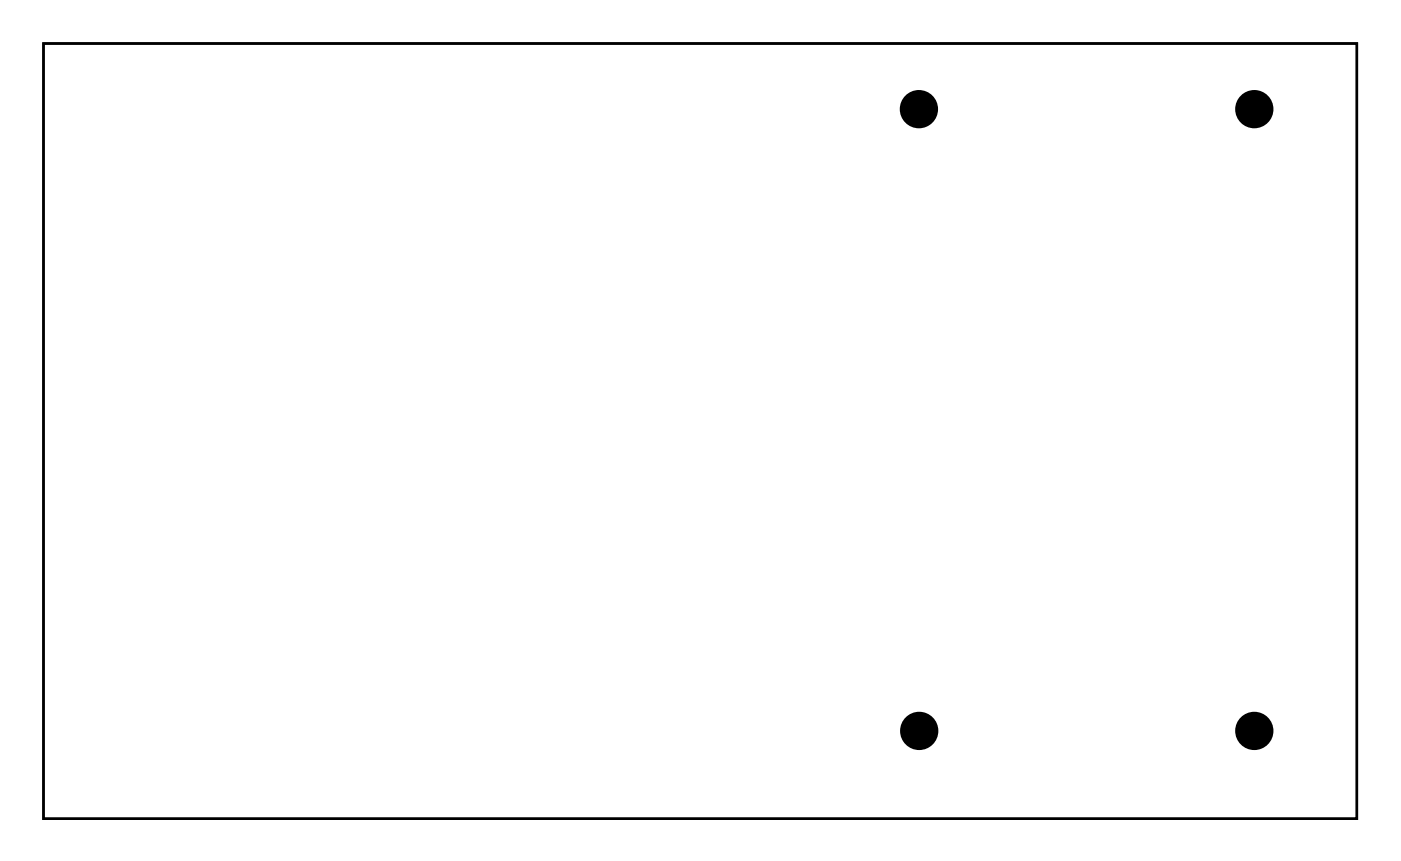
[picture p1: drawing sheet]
<svg xmlns="http://www.w3.org/2000/svg" width="117mm" height="72mm" viewBox="0 0 117 72" stroke-linecap="round" stroke-linejoin="round" font-family="sans-serif">
<path d="M3.6 3.6h109.8v64.8h-109.8z" fill="none" stroke="#000" stroke-width=".2"/>
<path d="M3.6 3.6h109.8v64.8h-109.8zM3.6 3.6v64.8h109.8v-64.8z" fill="#000"/>
<path d="M63.8 61.2h1.4v1.5h-1.4z" fill="#fff"/>
<path d="M63.8 61.2h1.4v1.5h-1.4z" fill="none" stroke="#fff" stroke-width=".76" stroke-linecap="butt"/>
<circle cx="64.5" cy="62" r=".74" fill="#fff"/>
<circle cx="64.5" cy="62" r=".74" fill="none" stroke="#fff" stroke-width=".76" stroke-linecap="butt"/>
<circle cx="64.5" cy="64.5" r=".74" fill="#fff"/>
<circle cx="64.5" cy="64.5" r=".74" fill="none" stroke="#fff" stroke-width=".76" stroke-linecap="butt"/>
<path d="M39.5 37.5a.8 .8 0 0 1 1.6 0 .8 .8 0 0 1-1.6 0zM39.9 37.5a.41 .41 0 0 0 .8 0 .41 .41 0 0 0-.8 0z" fill="#fff"/>
<g fill="none" stroke="#fff" stroke-width=".25">
<circle cx="40.3" cy="37.5" r=".79"/>
<circle cx="40.3" cy="37.5" r=".41"/>
</g>
<path d="M39.5 35.4a.8 .8 0 0 1 1.6 0 .8 .8 0 0 1-1.6 0zM39.9 35.4a.41 .41 0 0 0 .8 0 .41 .41 0 0 0-.8 0z" fill="#fff"/>
<g fill="none" stroke="#fff" stroke-width=".25">
<circle cx="40.3" cy="35.4" r=".79"/>
<circle cx="40.3" cy="35.4" r=".41"/>
</g>
<path d="M15.5 49.3a.8 .8 0 0 1 1.6 0 .8 .8 0 0 1-1.6 0zM15.9 49.3a.41 .41 0 0 0 .8 0 .41 .41 0 0 0-.8 0z" fill="#fff"/>
<g fill="none" stroke="#fff" stroke-width=".25">
<circle cx="16.3" cy="49.3" r=".41"/>
<circle cx="16.3" cy="49.3" r=".79"/>
</g>
<path d="M17.6 49.3a.8 .8 0 0 1 1.6 0 .8 .8 0 0 1-1.6 0zM18 49.3a.41 .41 0 0 0 .8 0 .41 .41 0 0 0-.8 0z" fill="#fff"/>
<g fill="none" stroke="#fff" stroke-width=".25">
<circle cx="18.4" cy="49.3" r=".41"/>
<circle cx="18.4" cy="49.3" r=".79"/>
</g>
<path d="M19.7 49.3a.8 .8 0 0 1 1.6 0 .8 .8 0 0 1-1.6 0zM20.1 49.3a.41 .41 0 0 0 .8 0 .41 .41 0 0 0-.8 0z" fill="#fff"/>
<g fill="none" stroke="#fff" stroke-width=".25">
<circle cx="20.5" cy="49.3" r=".41"/>
<circle cx="20.5" cy="49.3" r=".79"/>
</g>
<path d="M21.8 49.3a.8 .8 0 0 1 1.6 0 .8 .8 0 0 1-1.6 0zM22.2 49.3a.41 .41 0 0 0 .8 0 .41 .41 0 0 0-.8 0z" fill="#fff"/>
<g fill="none" stroke="#fff" stroke-width=".25">
<circle cx="22.6" cy="49.3" r=".41"/>
<circle cx="22.6" cy="49.3" r=".79"/>
</g>
<path d="M23.9 49.3a.8 .8 0 0 1 1.6 0 .8 .8 0 0 1-1.6 0zM24.3 49.3a.41 .41 0 0 0 .8 0 .41 .41 0 0 0-.8 0z" fill="#fff"/>
<g fill="none" stroke="#fff" stroke-width=".25">
<circle cx="24.7" cy="49.3" r=".41"/>
<circle cx="24.7" cy="49.3" r=".79"/>
</g>
<path d="M26 49.3a.8 .8 0 0 1 1.6 0 .8 .8 0 0 1-1.6 0zM26.4 49.3a.41 .41 0 0 0 .8 0 .41 .41 0 0 0-.8 0z" fill="#fff"/>
<g fill="none" stroke="#fff" stroke-width=".25">
<circle cx="26.8" cy="49.3" r=".41"/>
<circle cx="26.8" cy="49.3" r=".79"/>
</g>
<path d="M28.1 49.3a.8 .8 0 0 1 1.6 0 .8 .8 0 0 1-1.6 0zM28.5 49.3a.41 .41 0 0 0 .8 0 .41 .41 0 0 0-.8 0z" fill="#fff"/>
<g fill="none" stroke="#fff" stroke-width=".25">
<circle cx="28.9" cy="49.3" r=".41"/>
<circle cx="28.9" cy="49.3" r=".79"/>
</g>
<path d="M30.2 49.3a.8 .8 0 0 1 1.6 0 .8 .8 0 0 1-1.6 0zM30.6 49.3a.41 .41 0 0 0 .8 0 .41 .41 0 0 0-.8 0z" fill="#fff"/>
<g fill="none" stroke="#fff" stroke-width=".25">
<circle cx="31" cy="49.3" r=".79"/>
<circle cx="31" cy="49.3" r=".41"/>
</g>
<path d="M39.5 33.3a.8 .8 0 0 1 1.6 0 .8 .8 0 0 1-1.6 0zM39.9 33.3a.41 .41 0 0 0 .8 0 .41 .41 0 0 0-.8 0z" fill="#fff"/>
<g fill="none" stroke="#fff" stroke-width=".25">
<circle cx="40.3" cy="33.3" r=".79"/>
<circle cx="40.3" cy="33.3" r=".41"/>
</g>
<path d="M39.5 31.2a.8 .8 0 0 1 1.6 0 .8 .8 0 0 1-1.6 0zM39.9 31.2a.41 .41 0 0 0 .8 0 .41 .41 0 0 0-.8 0z" fill="#fff"/>
<g fill="none" stroke="#fff" stroke-width=".25">
<circle cx="40.3" cy="31.2" r=".79"/>
<circle cx="40.3" cy="31.2" r=".41"/>
</g>
<path d="M27.6 25a.58 .58 0 0 1 1.1 0 .58 .58 0 0 1-1.1 0zM27.8 25a.3 .3 0 0 0 .6 0 .3 .3 0 0 0-.6 0z" fill="#fff"/>
<g fill="none" stroke="#fff" stroke-width=".25">
<circle cx="28.1" cy="25" r=".58"/>
<circle cx="28.1" cy="25" r=".3"/>
</g>
<path d="M26.3 25a.6 .6 0 0 1 1.2 0 .6 .6 0 0 1-1.2 0zM26.6 25a.3 .3 0 0 0 .6 0 .3 .3 0 0 0-.6 0z" fill="#fff"/>
<g fill="none" stroke="#fff" stroke-width=".25">
<circle cx="26.9" cy="25" r=".3"/>
<circle cx="26.9" cy="25" r=".58"/>
</g>
<path d="M25.1 25a.6 .6 0 0 1 1.2 0 .6 .6 0 0 1-1.2 0zM25.4 25a.3 .3 0 0 0 .6 0 .3 .3 0 0 0-.6 0z" fill="#fff"/>
<g fill="none" stroke="#fff" stroke-width=".25">
<circle cx="25.7" cy="25" r=".3"/>
<circle cx="25.7" cy="25" r=".58"/>
</g>
<path d="M23.9 25a.58 .58 0 0 1 1.1 0 .58 .58 0 0 1-1.1 0zM24.2 25a.3 .3 0 0 0 .6 0 .3 .3 0 0 0-.6 0z" fill="#fff"/>
<g fill="none" stroke="#fff" stroke-width=".25">
<circle cx="24.5" cy="25" r=".58"/>
<circle cx="24.5" cy="25" r=".3"/>
</g>
<path d="M22.7 25a.58 .58 0 0 1 1.1 0 .58 .58 0 0 1-1.1 0zM22.9 25a.3 .3 0 0 0 .6 0 .3 .3 0 0 0-.6 0z" fill="#fff"/>
<g fill="none" stroke="#fff" stroke-width=".25">
<circle cx="23.2" cy="25" r=".58"/>
<circle cx="23.2" cy="25" r=".3"/>
</g>
<path d="M21.4 25a.6 .6 0 0 1 1.2 0 .6 .6 0 0 1-1.2 0zM21.7 25a.3 .3 0 0 0 .6 0 .3 .3 0 0 0-.6 0z" fill="#fff"/>
<g fill="none" stroke="#fff" stroke-width=".25">
<circle cx="22" cy="25" r=".3"/>
<circle cx="22" cy="25" r=".58"/>
</g>
<path d="M20.2 25a.6 .6 0 0 1 1.2 0 .6 .6 0 0 1-1.2 0zM20.5 25a.3 .3 0 0 0 .6 0 .3 .3 0 0 0-.6 0z" fill="#fff"/>
<g fill="none" stroke="#fff" stroke-width=".25">
<circle cx="20.8" cy="25" r=".3"/>
<circle cx="20.8" cy="25" r=".58"/>
</g>
<path d="M19 25a.58 .58 0 0 1 1.1 0 .58 .58 0 0 1-1.1 0zM19.3 25a.3 .3 0 0 0 .6 0 .3 .3 0 0 0-.6 0z" fill="#fff"/>
<g fill="none" stroke="#fff" stroke-width=".25">
<circle cx="19.6" cy="25" r=".58"/>
<circle cx="19.6" cy="25" r=".3"/>
</g>
<path d="M17.7 25a.6 .6 0 0 1 1.2 0 .6 .6 0 0 1-1.2 0zM18 25a.3 .3 0 0 0 .6 0 .3 .3 0 0 0-.6 0z" fill="#fff"/>
<g fill="none" stroke="#fff" stroke-width=".25">
<circle cx="18.3" cy="25" r=".58"/>
<circle cx="18.3" cy="25" r=".3"/>
</g>
<path d="M16.5 25a.6 .6 0 0 1 1.2 0 .6 .6 0 0 1-1.2 0zM16.8 25a.3 .3 0 0 0 .6 0 .3 .3 0 0 0-.6 0z" fill="#fff"/>
<g fill="none" stroke="#fff" stroke-width=".25">
<circle cx="17.1" cy="25" r=".3"/>
<circle cx="17.1" cy="25" r=".58"/>
</g>
<circle cx="51.8" cy="16.2" r=".74" fill="#fff"/>
<circle cx="51.8" cy="16.2" r=".74" fill="none" stroke="#fff" stroke-width=".76" stroke-linecap="butt"/>
<circle cx="51.8" cy="18.8" r=".74" fill="#fff"/>
<circle cx="51.8" cy="18.8" r=".74" fill="none" stroke="#fff" stroke-width=".76" stroke-linecap="butt"/>
<circle cx="51.8" cy="21.3" r=".74" fill="#fff"/>
<circle cx="51.8" cy="21.3" r=".74" fill="none" stroke="#fff" stroke-width=".76" stroke-linecap="butt"/>
<circle cx="51.8" cy="23.9" r=".74" fill="#fff"/>
<circle cx="51.8" cy="23.9" r=".74" fill="none" stroke="#fff" stroke-width=".76" stroke-linecap="butt"/>
<circle cx="51.8" cy="26.4" r=".74" fill="#fff"/>
<circle cx="51.8" cy="26.4" r=".74" fill="none" stroke="#fff" stroke-width=".76" stroke-linecap="butt"/>
<circle cx="51.8" cy="28.9" r=".74" fill="#fff"/>
<circle cx="51.8" cy="28.9" r=".74" fill="none" stroke="#fff" stroke-width=".76" stroke-linecap="butt"/>
<circle cx="51.8" cy="31.5" r=".74" fill="#fff"/>
<circle cx="51.8" cy="31.5" r=".74" fill="none" stroke="#fff" stroke-width=".76" stroke-linecap="butt"/>
<circle cx="51.8" cy="34" r=".74" fill="#fff"/>
<circle cx="51.8" cy="34" r=".74" fill="none" stroke="#fff" stroke-width=".76" stroke-linecap="butt"/>
<circle cx="51.8" cy="36.6" r=".74" fill="#fff"/>
<circle cx="51.8" cy="36.6" r=".74" fill="none" stroke="#fff" stroke-width=".76" stroke-linecap="butt"/>
<circle cx="67" cy="36.6" r=".74" fill="#fff"/>
<circle cx="67" cy="36.6" r=".74" fill="none" stroke="#fff" stroke-width=".76" stroke-linecap="butt"/>
<circle cx="67" cy="34" r=".74" fill="#fff"/>
<circle cx="67" cy="34" r=".74" fill="none" stroke="#fff" stroke-width=".76" stroke-linecap="butt"/>
<circle cx="67" cy="31.5" r=".74" fill="#fff"/>
<circle cx="67" cy="31.5" r=".74" fill="none" stroke="#fff" stroke-width=".76" stroke-linecap="butt"/>
<circle cx="67" cy="28.9" r=".74" fill="#fff"/>
<circle cx="67" cy="28.9" r=".74" fill="none" stroke="#fff" stroke-width=".76" stroke-linecap="butt"/>
<circle cx="67" cy="26.4" r=".74" fill="#fff"/>
<circle cx="67" cy="26.4" r=".74" fill="none" stroke="#fff" stroke-width=".76" stroke-linecap="butt"/>
<circle cx="67" cy="23.9" r=".74" fill="#fff"/>
<circle cx="67" cy="23.9" r=".74" fill="none" stroke="#fff" stroke-width=".76" stroke-linecap="butt"/>
<circle cx="67" cy="21.3" r=".74" fill="#fff"/>
<circle cx="67" cy="21.3" r=".74" fill="none" stroke="#fff" stroke-width=".76" stroke-linecap="butt"/>
<circle cx="67" cy="18.8" r=".74" fill="#fff"/>
<circle cx="67" cy="18.8" r=".74" fill="none" stroke="#fff" stroke-width=".76" stroke-linecap="butt"/>
<circle cx="67" cy="16.2" r=".74" fill="#fff"/>
<circle cx="67" cy="16.2" r=".74" fill="none" stroke="#fff" stroke-width=".76" stroke-linecap="butt"/>
<circle cx="84.8" cy="8.6" r=".74" fill="#fff"/>
<circle cx="84.8" cy="8.6" r=".74" fill="none" stroke="#fff" stroke-width=".76" stroke-linecap="butt"/>
<circle cx="95" cy="8.6" r=".74" fill="#fff"/>
<circle cx="95" cy="8.6" r=".74" fill="none" stroke="#fff" stroke-width=".76" stroke-linecap="butt"/>
<circle cx="95" cy="61.6" r=".74" fill="#fff"/>
<circle cx="95" cy="61.6" r=".74" fill="none" stroke="#fff" stroke-width=".76" stroke-linecap="butt"/>
<circle cx="89.9" cy="8.6" r=".74" fill="#fff"/>
<circle cx="89.9" cy="8.6" r=".74" fill="none" stroke="#fff" stroke-width=".76" stroke-linecap="butt"/>
<circle cx="100.1" cy="8.6" r=".74" fill="#fff"/>
<circle cx="100.1" cy="8.6" r=".74" fill="none" stroke="#fff" stroke-width=".76" stroke-linecap="butt"/>
<circle cx="92.4" cy="61.6" r=".74" fill="#fff"/>
<circle cx="92.4" cy="61.6" r=".74" fill="none" stroke="#fff" stroke-width=".76" stroke-linecap="butt"/>
<circle cx="82.3" cy="8.6" r=".74" fill="#fff"/>
<circle cx="82.3" cy="8.6" r=".74" fill="none" stroke="#fff" stroke-width=".76" stroke-linecap="butt"/>
<circle cx="87.4" cy="8.6" r=".74" fill="#fff"/>
<circle cx="87.4" cy="8.6" r=".74" fill="none" stroke="#fff" stroke-width=".76" stroke-linecap="butt"/>
<circle cx="92.4" cy="8.6" r=".74" fill="#fff"/>
<circle cx="92.4" cy="8.6" r=".74" fill="none" stroke="#fff" stroke-width=".76" stroke-linecap="butt"/>
<circle cx="97.5" cy="8.6" r=".74" fill="#fff"/>
<circle cx="97.5" cy="8.6" r=".74" fill="none" stroke="#fff" stroke-width=".76" stroke-linecap="butt"/>
<circle cx="89.9" cy="61.6" r=".74" fill="#fff"/>
<circle cx="89.9" cy="61.6" r=".74" fill="none" stroke="#fff" stroke-width=".76" stroke-linecap="butt"/>
<circle cx="87.4" cy="61.6" r=".74" fill="#fff"/>
<circle cx="87.4" cy="61.6" r=".74" fill="none" stroke="#fff" stroke-width=".76" stroke-linecap="butt"/>
<g fill="#000">
<circle cx="76.8" cy="9.1" r="1.6"/>
<circle cx="104.9" cy="9.1" r="1.6"/>
<circle cx="76.8" cy="61.1" r="1.6"/>
<circle cx="104.9" cy="61.1" r="1.6"/>
</g>
<circle cx="56.9" cy="49.8" r=".72" fill="#fff"/>
<circle cx="56.9" cy="49.8" r=".72" fill="none" stroke="#fff" stroke-width=".69" stroke-linecap="butt"/>
<circle cx="63.4" cy="49.8" r=".72" fill="#fff"/>
<circle cx="63.4" cy="49.8" r=".72" fill="none" stroke="#fff" stroke-width=".69" stroke-linecap="butt"/>
<circle cx="56.9" cy="54.3" r=".72" fill="#fff"/>
<circle cx="56.9" cy="54.3" r=".72" fill="none" stroke="#fff" stroke-width=".69" stroke-linecap="butt"/>
<circle cx="63.4" cy="54.3" r=".72" fill="#fff"/>
<circle cx="63.4" cy="54.3" r=".72" fill="none" stroke="#fff" stroke-width=".69" stroke-linecap="butt"/>
<circle cx="72.3" cy="42.4" r=".7" fill="#fff"/>
<circle cx="72.3" cy="42.4" r=".7" fill="none" stroke="#fff" stroke-width=".76" stroke-linecap="butt"/>
<circle cx="62.1" cy="42.4" r=".7" fill="#fff"/>
<circle cx="62.1" cy="42.4" r=".7" fill="none" stroke="#fff" stroke-width=".76" stroke-linecap="butt"/>
<circle cx="47.2" cy="53.8" r=".98" fill="#fff"/>
<circle cx="47.2" cy="53.8" r=".98" fill="none" stroke="#fff" stroke-width=".46"/>
<circle cx="47.2" cy="63.8" r=".98" fill="#fff"/>
<circle cx="47.2" cy="63.8" r=".98" fill="none" stroke="#fff" stroke-width=".46"/>
<circle cx="51.8" cy="44.2" r=".7" fill="#fff"/>
<circle cx="51.8" cy="44.2" r=".7" fill="none" stroke="#fff" stroke-width=".76" stroke-linecap="butt"/>
<circle cx="54.3" cy="44.2" r=".7" fill="#fff"/>
<circle cx="54.3" cy="44.2" r=".7" fill="none" stroke="#fff" stroke-width=".76" stroke-linecap="butt"/>
<circle cx="56.9" cy="44.2" r=".7" fill="#fff"/>
<circle cx="56.9" cy="44.2" r=".7" fill="none" stroke="#fff" stroke-width=".76" stroke-linecap="butt"/>
<circle cx="59.4" cy="26.4" r=".7" fill="#fff"/>
<circle cx="59.4" cy="26.4" r=".7" fill="none" stroke="#fff" stroke-width=".76" stroke-linecap="butt"/>
<circle cx="59.4" cy="36.6" r=".7" fill="#fff"/>
<circle cx="59.4" cy="36.6" r=".7" fill="none" stroke="#fff" stroke-width=".76" stroke-linecap="butt"/>
</svg>
